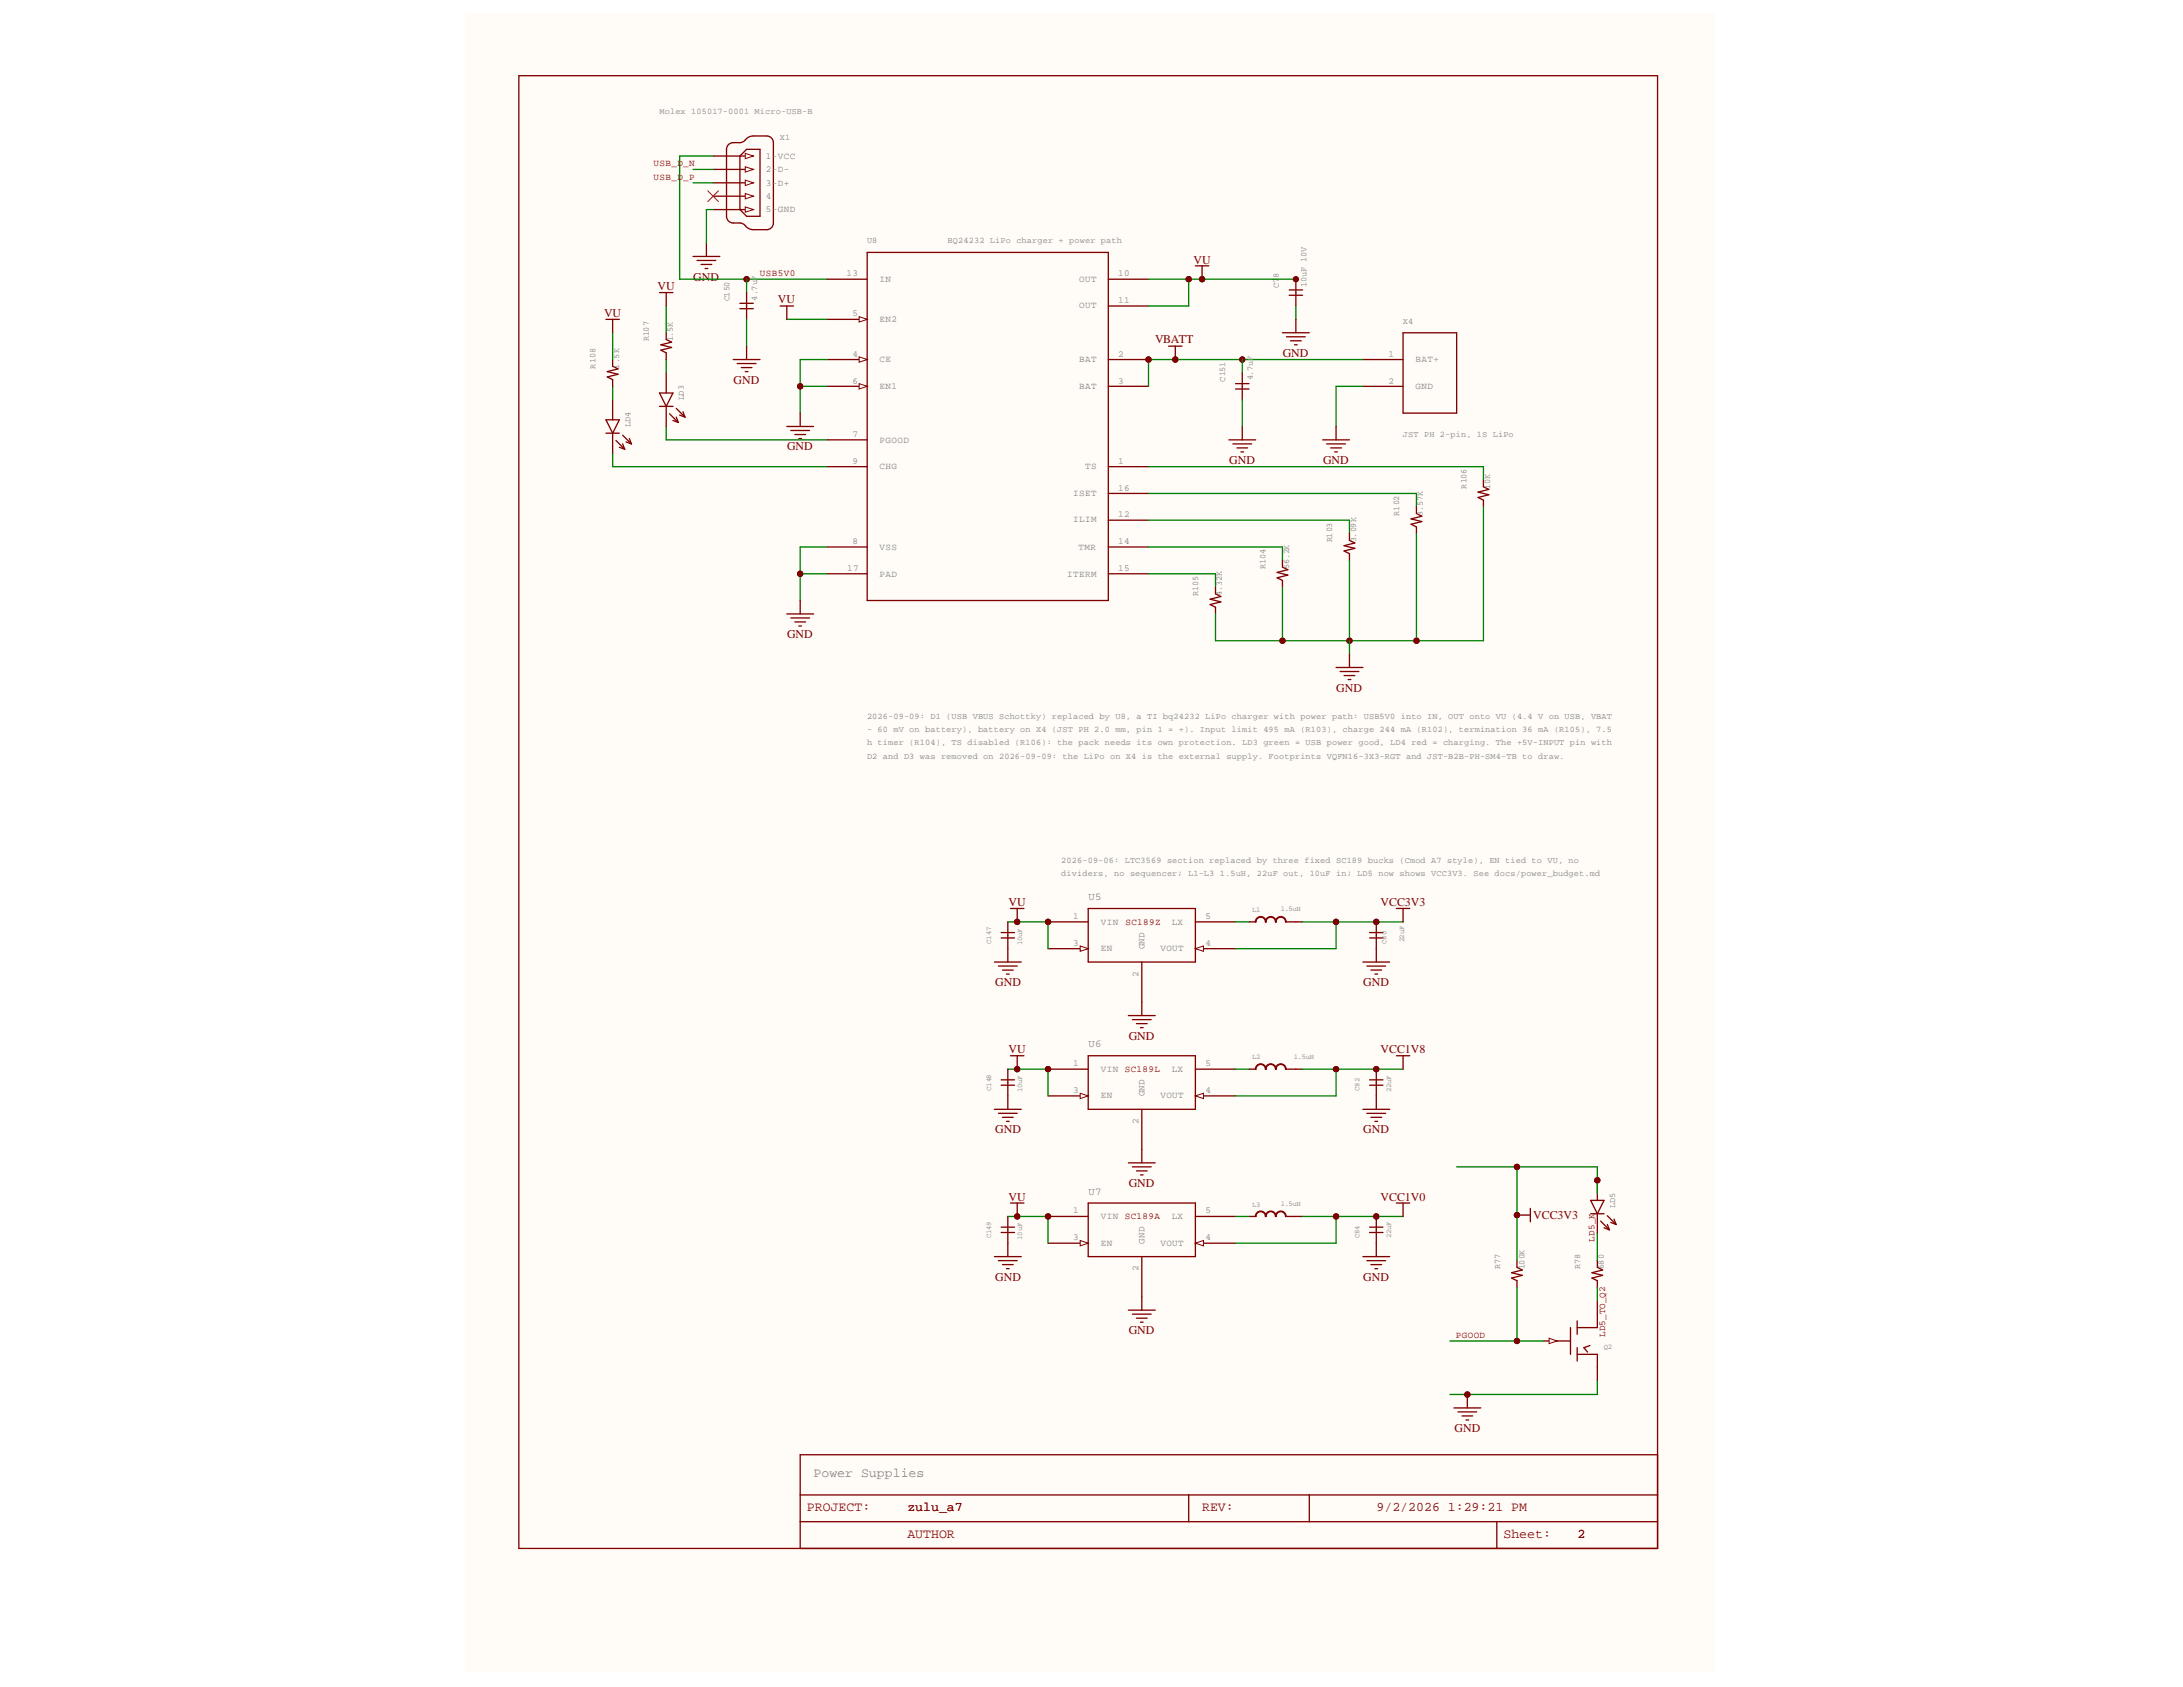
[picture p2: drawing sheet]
<svg xmlns="http://www.w3.org/2000/svg" width="279mm" height="216mm" viewBox="0 0 279 216" stroke-linecap="round" stroke-linejoin="round" font-family="sans-serif">
<defs><g id="words">
<text font-size="1.7" fill="#808080" x="104.1" y="189.1">Power Supplies</text>
<g font-size="1.7" fill="#800000">
<text x="103.3" y="193.4">PROJECT:</text>
<text x="116.1" y="193.4">zulu_a7</text>
<text x="116.1" y="196.8">AUTHOR</text>
<text x="153.9" y="193.4">REV:</text>
<text x="176.2" y="193.4">9/2/2026 1:29:21 PM</text>
<text x="192.4" y="196.8">Sheet:</text>
<text x="201.9" y="196.8">2</text>
</g>
<g font-size="1.5" fill="#800000">
<text x="88.7" y="35.9">GND</text>
<text x="152.8" y="33.7">VU</text>
<text x="77.3" y="40.6">VU</text>
<text x="84.2" y="37.1">VU</text>
<text x="99.6" y="38.8">VU</text>
<text x="147.8" y="44">VBATT</text>
<text x="164.2" y="45.7">GND</text>
<text x="93.9" y="49.1">GND</text>
<text x="100.7" y="57.6">GND</text>
<text x="157.3" y="59.4">GND</text>
<text x="169.3" y="59.4">GND</text>
<text x="100.7" y="81.7">GND</text>
<text x="171" y="88.5">GND</text>
<text x="129.1" y="116">VU</text>
<text x="176.7" y="116">VCC3V3</text>
<text x="127.4" y="126.2">GND</text>
<text x="174.5" y="126.2">GND</text>
<text x="129.1" y="134.8">VU</text>
<text x="144.5" y="133">GND</text>
<text x="176.7" y="134.8">VCC1V8</text>
<text x="127.4" y="145">GND</text>
<text x="174.5" y="145">GND</text>
<text x="129.1" y="153.7">VU</text>
<text x="144.5" y="151.9">GND</text>
<text x="176.7" y="153.7">VCC1V0</text>
<text x="196.2" y="156">VCC3V3</text>
<text x="127.4" y="163.9">GND</text>
<text x="174.5" y="163.9">GND</text>
<text x="144.5" y="170.7">GND</text>
<text x="186.2" y="183.2">GND</text>
</g>
<g font-size="1.4" fill="#808080">
<text x="139.3" y="115.2">U5</text>
<text x="139.3" y="134.1">U6</text>
<text x="139.3" y="152.9">U7</text>
</g>
<g font-size="1.2" fill="#800000">
<text x="83.7" y="21.3">USB_D_N</text>
<text x="83.7" y="23">USB_D_P</text>
<text x="97.3" y="35.3">USB5V0</text>
<text x="144" y="118.3">SC189Z</text>
<text x="204.1" y="158.9" transform="rotate(-90 204.1 158.9)">LD5_K</text>
<text x="186.3" y="171.2">PGOOD</text>
<text x="205.4" y="171.2" transform="rotate(-90 205.4 171.2)">LD5_TO_Q2</text>
</g>
<g font-size="1.2" fill="#808080">
<text x="98" y="20.3">1-VCC</text>
<text x="98" y="22">2-D-</text>
<text x="98" y="23.8">3-D+</text>
<text x="98" y="25.4">4</text>
<text x="98" y="27.1">5-GND</text>
<text x="108.3" y="35.3">13</text>
<text x="143.1" y="35.3">10</text>
<text x="109.1" y="40.5">5</text>
<text x="112.6" y="36.1">IN</text>
<text x="112.6" y="41.2">EN2</text>
<text x="138.1" y="36.1">OUT</text>
<text x="138.1" y="39.5">OUT</text>
<text x="143.1" y="38.8">11</text>
<text x="109.1" y="45.6">4</text>
<text x="112.6" y="46.3">CE</text>
<text x="138.1" y="46.3">BAT</text>
<text x="143.1" y="45.6">2</text>
<text x="177.7" y="45.6">1</text>
<text x="181.2" y="46.3">BAT+</text>
<text x="109.1" y="49.1">6</text>
<text x="112.6" y="49.8">EN1</text>
<text x="138.1" y="49.8">BAT</text>
<text x="143.1" y="49.1">3</text>
<text x="177.7" y="49.1">2</text>
<text x="181.2" y="49.8">GND</text>
<text x="109.1" y="56">7</text>
<text x="109.1" y="59.3">9</text>
<text x="112.6" y="56.6">PGOOD</text>
<text x="143.1" y="59.3">1</text>
<text x="112.6" y="60">CHG</text>
<text x="137.4" y="63.5">ISET</text>
<text x="138.9" y="60">TS</text>
<text x="143.1" y="62.8">16</text>
<text x="109.1" y="69.6">8</text>
<text x="112.6" y="70.3">VSS</text>
<text x="137.4" y="66.9">ILIM</text>
<text x="138" y="70.3">TMR</text>
<text x="143.1" y="66.2">12</text>
<text x="143.1" y="69.6">14</text>
<text x="108.4" y="73">17</text>
<text x="112.6" y="73.8">PAD</text>
<text x="136.6" y="73.8">ITERM</text>
<text x="143.1" y="73">15</text>
<text x="137.4" y="117.6">1</text>
<text x="140.9" y="118.3">VIN</text>
<text x="150" y="118.3">LX</text>
<text x="154.3" y="117.6">5</text>
<text x="137.4" y="121">3</text>
<text x="140.9" y="121.7">EN</text>
<text x="145.7" y="125" transform="rotate(-90 145.7 125)">2</text>
<text x="146.5" y="121.5" transform="rotate(-90 146.5 121.5)">GND</text>
<text x="148.5" y="121.7">VOUT</text>
<text x="154.3" y="121">4</text>
<text x="137.4" y="136.4">1</text>
<text x="140.9" y="137.2">VIN SC189L</text>
<text x="150" y="137.2">LX</text>
<text x="154.3" y="136.4">5</text>
<text x="137.4" y="139.9">3</text>
<text x="140.9" y="140.6">EN</text>
<text x="145.7" y="143.9" transform="rotate(-90 145.7 143.9)">2</text>
<text x="146.5" y="140.3" transform="rotate(-90 146.5 140.3)">GND</text>
<text x="148.5" y="140.6">VOUT</text>
<text x="154.3" y="139.9">4</text>
<text x="137.4" y="155.3">1</text>
<text x="154.3" y="155.3">5</text>
<text x="137.4" y="158.7">3</text>
<text x="140.9" y="156">VIN SC189A</text>
<text x="140.9" y="159.4">EN</text>
<text x="146.5" y="159.2" transform="rotate(-90 146.5 159.2)">GND</text>
<text x="148.5" y="159.4">VOUT</text>
<text x="150" y="156">LX</text>
<text x="154.3" y="158.7">4</text>
<text x="145.7" y="162.7" transform="rotate(-90 145.7 162.7)">2</text>
</g>
<g font-size="1.1" fill="#808080">
<text x="84.4" y="14.5">Molex 105017-0001 Micro-USB-B</text>
<text x="99.8" y="17.9">X1</text>
<text x="111" y="31.1">U8</text>
<text x="121.3" y="31.1">BQ24232 LiPo charger + power path</text>
<text x="163.7" y="35.6" transform="rotate(-90 163.7 35.6)">8</text>
<text x="93.4" y="38.5" transform="rotate(-90 93.4 38.5)">C150</text>
<text x="96.9" y="38.5" transform="rotate(-90 96.9 38.5)">4.7uF</text>
<text x="163.7" y="36.9" transform="rotate(-90 163.7 36.9)">C7</text>
<text x="167.2" y="36.8" transform="rotate(-90 167.2 36.8)">10uF 10V</text>
<text x="179.6" y="41.4">X4</text>
<text x="76.2" y="47.2" transform="rotate(-90 76.2 47.2)">R108</text>
<text x="79.3" y="47.2" transform="rotate(-90 79.3 47.2)">1.5K</text>
<text x="83.1" y="43.7" transform="rotate(-90 83.1 43.7)">R107</text>
<text x="86.1" y="43.7" transform="rotate(-90 86.1 43.7)">1.5K</text>
<text x="87.5" y="51.2" transform="rotate(-90 87.5 51.2)">LD3</text>
<text x="156.8" y="48.9" transform="rotate(-90 156.8 48.9)">C151</text>
<text x="160.4" y="48.7" transform="rotate(-90 160.4 48.7)">4.7uF</text>
<text x="80.7" y="54.6" transform="rotate(-90 80.7 54.6)">LD4</text>
<text x="179.6" y="56">JST PH 2-pin, 1S LiPo</text>
<text x="187.7" y="62.5" transform="rotate(-90 187.7 62.5)">R106</text>
<text x="190.7" y="62.5" transform="rotate(-90 190.7 62.5)">10K</text>
<text x="170.5" y="69.4" transform="rotate(-90 170.5 69.4)">R103</text>
<text x="173.6" y="69.4" transform="rotate(-90 173.6 69.4)">3.09K</text>
<text x="179.1" y="66" transform="rotate(-90 179.1 66)">R102</text>
<text x="182.1" y="66" transform="rotate(-90 182.1 66)">3.57K</text>
<text x="153.3" y="76.2" transform="rotate(-90 153.3 76.2)">R105</text>
<text x="156.4" y="76.3" transform="rotate(-90 156.4 76.3)">4.32K</text>
<text x="162" y="72.9" transform="rotate(-90 162 72.9)">R104</text>
<text x="165" y="72.9" transform="rotate(-90 165 72.9)">56.2K</text>
<text x="111" y="92">2026-09-09: D1 (USB VBUS Schottky) replaced by U8, a TI bq24232 LiPo charger with power path: USB5V0 into IN, OUT onto VU (4.4 V on USB, VBAT</text>
<text x="111" y="93.7">- 60 mV on battery), battery on X4 (JST PH 2.0 mm, pin 1 = +). Input limit 495 mA (R103), charge 244 mA (R102), termination 36 mA (R105), 7.5</text>
<text x="111" y="95.3">h timer (R104), TS disabled (R106): the pack needs its own protection. LD3 green = USB power good, LD4 red = charging. The +5V-INPUT pin with</text>
<text x="111" y="97.1">D2 and D3 was removed on 2026-09-09: the LiPo on X4 is the external supply. Footprints VQFN16-3X3-RGT and JST-B2B-PH-SM4-TB to draw.</text>
<text x="135.8" y="110.5">2026-09-06: LTC3569 section replaced by three fixed SC189 bucks (Cmod A7 style), EN tied to VU, no</text>
<text x="135.8" y="112.2">dividers, no sequencer; L1-L3</text>
<text x="156.1" y="112.2">1.5uH, 22uF out, 10uF in; LD5 now shows VCC3V3. See docs/power_budget.md</text>
<text x="206.7" y="154.6" transform="rotate(-90 206.7 154.6)">LD5</text>
<text x="192" y="162.5" transform="rotate(-90 192 162.5)">R77</text>
<text x="195.1" y="162.5" transform="rotate(-90 195.1 162.5)">100K</text>
<text x="202.2" y="162.5" transform="rotate(-90 202.2 162.5)">R78</text>
<text x="205.3" y="162.5" transform="rotate(-90 205.3 162.5)">680</text>
</g>
<g font-size=".9" fill="#808080">
<text x="160.3" y="116.7">L1</text>
<text x="163.9" y="116.6">1.5uH</text>
<text x="126.9" y="120.8" transform="rotate(-90 126.9 120.8)">C147</text>
<text x="130.8" y="121" transform="rotate(-90 130.8 121)">10uF</text>
<text x="177.5" y="120.8" transform="rotate(-90 177.5 120.8)">C80</text>
<text x="179.7" y="120.6" transform="rotate(-90 179.7 120.6)">22uF</text>
<text x="160.3" y="135.6">L2</text>
<text x="165.6" y="135.5">1.5uH</text>
<text x="126.9" y="139.6" transform="rotate(-90 126.9 139.6)">C148</text>
<text x="130.8" y="139.8" transform="rotate(-90 130.8 139.8)">10uF</text>
<text x="174" y="139.6" transform="rotate(-90 174 139.6)">C82</text>
<text x="178" y="139.8" transform="rotate(-90 178 139.8)">22uF</text>
<text x="160.3" y="154.4">L3</text>
<text x="163.9" y="154.3">1.5uH</text>
<text x="126.9" y="158.5" transform="rotate(-90 126.9 158.5)">C149</text>
<text x="130.8" y="158.7" transform="rotate(-90 130.8 158.7)">10uF</text>
<text x="174" y="158.5" transform="rotate(-90 174 158.5)">C84</text>
<text x="178" y="158.5" transform="rotate(-90 178 158.5)">22uF</text>
<text x="205.3" y="172.7">Q2</text>
</g>
</g></defs>
<g fill="#fffcf8">
<path d="M59.6 1.6h159.9v212.3h-159.9z" fill-rule="evenodd"/>
<path d="M59.6 1.6h159.9v212.3h-159.9z" fill-rule="evenodd"/>
</g>
<circle cx="95.6" cy="35.7" r=".34" fill="#000080"/>
<circle cx="95.6" cy="35.7" r=".34" fill="none" stroke="#000080" stroke-width=".13"/>
<circle cx="102.4" cy="73.4" r=".34" fill="#000080"/>
<circle cx="102.4" cy="73.4" r=".34" fill="none" stroke="#000080" stroke-width=".13"/>
<circle cx="102.4" cy="49.4" r=".34" fill="#000080"/>
<circle cx="102.4" cy="49.4" r=".34" fill="none" stroke="#000080" stroke-width=".13"/>
<circle cx="130.2" cy="155.7" r=".34" fill="#000080"/>
<circle cx="130.2" cy="155.7" r=".34" fill="none" stroke="#000080" stroke-width=".13"/>
<circle cx="130.2" cy="136.8" r=".34" fill="#000080"/>
<circle cx="130.2" cy="136.8" r=".34" fill="none" stroke="#000080" stroke-width=".13"/>
<circle cx="130.2" cy="118" r=".34" fill="#000080"/>
<circle cx="130.2" cy="118" r=".34" fill="none" stroke="#000080" stroke-width=".13"/>
<circle cx="134.1" cy="155.7" r=".34" fill="#000080"/>
<circle cx="134.1" cy="155.7" r=".34" fill="none" stroke="#000080" stroke-width=".13"/>
<circle cx="134.1" cy="136.8" r=".34" fill="#000080"/>
<circle cx="134.1" cy="136.8" r=".34" fill="none" stroke="#000080" stroke-width=".13"/>
<circle cx="134.1" cy="118" r=".34" fill="#000080"/>
<circle cx="134.1" cy="118" r=".34" fill="none" stroke="#000080" stroke-width=".13"/>
<circle cx="147" cy="46" r=".34" fill="#000080"/>
<circle cx="147" cy="46" r=".34" fill="none" stroke="#000080" stroke-width=".13"/>
<circle cx="150.4" cy="46" r=".34" fill="#000080"/>
<circle cx="150.4" cy="46" r=".34" fill="none" stroke="#000080" stroke-width=".13"/>
<circle cx="152.1" cy="35.7" r=".34" fill="#000080"/>
<circle cx="152.1" cy="35.7" r=".34" fill="none" stroke="#000080" stroke-width=".13"/>
<circle cx="153.9" cy="35.7" r=".34" fill="#000080"/>
<circle cx="153.9" cy="35.7" r=".34" fill="none" stroke="#000080" stroke-width=".13"/>
<circle cx="159" cy="46" r=".34" fill="#000080"/>
<circle cx="159" cy="46" r=".34" fill="none" stroke="#000080" stroke-width=".13"/>
<circle cx="164.1" cy="82" r=".34" fill="#000080"/>
<circle cx="164.1" cy="82" r=".34" fill="none" stroke="#000080" stroke-width=".13"/>
<circle cx="171" cy="155.7" r=".34" fill="#000080"/>
<circle cx="171" cy="155.7" r=".34" fill="none" stroke="#000080" stroke-width=".13"/>
<circle cx="171" cy="136.8" r=".34" fill="#000080"/>
<circle cx="171" cy="136.8" r=".34" fill="none" stroke="#000080" stroke-width=".13"/>
<circle cx="171" cy="118" r=".34" fill="#000080"/>
<circle cx="171" cy="118" r=".34" fill="none" stroke="#000080" stroke-width=".13"/>
<circle cx="172.7" cy="82" r=".34" fill="#000080"/>
<circle cx="172.7" cy="82" r=".34" fill="none" stroke="#000080" stroke-width=".13"/>
<circle cx="176.1" cy="155.7" r=".34" fill="#000080"/>
<circle cx="176.1" cy="155.7" r=".34" fill="none" stroke="#000080" stroke-width=".13"/>
<circle cx="176.1" cy="136.8" r=".35" fill="#000080"/>
<circle cx="176.1" cy="136.8" r=".35" fill="none" stroke="#000080" stroke-width=".13"/>
<circle cx="176.1" cy="118" r=".34" fill="#000080"/>
<circle cx="176.1" cy="118" r=".34" fill="none" stroke="#000080" stroke-width=".13"/>
<circle cx="181.3" cy="82" r=".34" fill="#000080"/>
<circle cx="181.3" cy="82" r=".34" fill="none" stroke="#000080" stroke-width=".13"/>
<circle cx="187.8" cy="178.5" r=".34" fill="#000080"/>
<circle cx="187.8" cy="178.5" r=".34" fill="none" stroke="#000080" stroke-width=".13"/>
<circle cx="194.1" cy="171.6" r=".34" fill="#000080"/>
<circle cx="194.1" cy="171.6" r=".34" fill="none" stroke="#000080" stroke-width=".13"/>
<circle cx="194.1" cy="155.5" r=".34" fill="#000080"/>
<circle cx="194.1" cy="155.5" r=".34" fill="none" stroke="#000080" stroke-width=".13"/>
<circle cx="194.1" cy="149.3" r=".34" fill="#000080"/>
<circle cx="194.1" cy="149.3" r=".34" fill="none" stroke="#000080" stroke-width=".13"/>
<circle cx="204.4" cy="151.1" r=".35" fill="#000080"/>
<circle cx="204.4" cy="151.1" r=".35" fill="none" stroke="#000080" stroke-width=".13"/>
<g fill="none" stroke="#800000" stroke-width=".17">
<path d="M66.4 9.7h145.7v188.5h-145.7zM165 37.8h1.7M165 37.1h1.7M165.9 35.7v3.5M159.9 118h.8a.61 .61 0 0 1 .7-.6 .61 .61 0 0 1 .6 .6M160.7 118a.68 .68 0 0 1 .7-.7 .68 .68 0 0 1 .6 .7M162 118a.68 .68 0 0 1 .6-.7 .68 .68 0 0 1 .7 .7M162 118h.1M162 118a.61 .61 0 0 1 .6-.6 .61 .61 0 0 1 .7 .6M163.3 118a.68 .68 0 0 1 .6-.7 .68 .68 0 0 1 .7 .7M163.3 118h.1M163.3 118a.61 .61 0 0 1 .6-.6 .61 .61 0 0 1 .6 .6h2.2"/>
<path d="M175.3 119.3h1.7M176.1 118v3.4M159.9 136.8h.8a.61 .61 0 0 1 .7-.6 .61 .61 0 0 1 .6 .6M160.7 136.8a.68 .68 0 0 1 .7-.6 .68 .68 0 0 1 .6 .6M162 136.8a.68 .68 0 0 1 .6-.6 .68 .68 0 0 1 .7 .6M162 136.8h.1M162 136.8a.61 .61 0 0 1 .6-.6 .61 .61 0 0 1 .7 .6M163.3 136.8a.68 .68 0 0 1 .6-.6 .68 .68 0 0 1 .7 .6M163.3 136.8h.1M163.3 136.8a.61 .61 0 0 1 .6-.6 .61 .61 0 0 1 .6 .6h2.2M175.3 120h1.7M175.3 138.9h1.7"/>
<path d="M175.3 138.2h1.7M176.1 136.8v3.5M159.9 155.7h.8a.61 .61 0 0 1 .7-.6 .61 .61 0 0 1 .6 .6M160.7 155.7a.68 .68 0 0 1 .7-.7 .68 .68 0 0 1 .6 .7M162 155.7a.68 .68 0 0 1 .6-.7 .68 .68 0 0 1 .7 .7M162 155.7h.1M162 155.7a.61 .61 0 0 1 .6-.6 .61 .61 0 0 1 .7 .6M163.3 155.7a.68 .68 0 0 1 .6-.7 .68 .68 0 0 1 .7 .7M163.3 155.7h.1M163.3 155.7a.61 .61 0 0 1 .6-.6 .61 .61 0 0 1 .6 .6h2.2M175.3 157.7h1.7M175.3 157h1.7"/>
<path d="M176.1 155.7v3.4M203.6 153.6h1.7l-.9 1.7zM203.6 155.3h1.7M204.4 151.1v2.5M204.4 155.3v2.6M204.9 156.3l1.1 1.1M205.3 157.1l.7 .3M205.7 155.6l1.1 1.1M205.7 156.7l.3 .7M206.2 156.4l.6 .3M206.6 156l.2 .7M194.2 161.3v.9l.6 .3-1.3 .4 1.3 .3-1.3 .4 .7 .3v.9"/>
<path d="M197.6 171.6h3.4M201 169.9v3.4M201.9 173.3h2.5v1.7M201.9 169v1.8M201.9 172.5v1.7M203.5 172.2l-.8 .3 .5 .5M204.4 161.3v.9l.7 .3-1.3 .4 1.3 .3-1.3 .4 .6 .3v.9M204.4 168.2v1.7h-2.5M102.4 194.7h109.7M102.4 191.3h109.7M152.1 191.3v3.4M167.6 191.3v3.4"/>
<path d="M191.6 194.7v3.5M212.1 186.2h-109.7v12"/>
</g>
<path d="M198.3 171.3l1 .3-1 .4z" fill="#f8fcff"/>
<path d="M198.3 171.3l1 .3-1 .4z" fill="none" stroke="#800000" stroke-width=".13"/>
<path d="M91.3 20h5.1M93.2 18.5l.3-.2h.3h.9a1.14 1.14 0 0 0 .9-.6l.5-.3h2a.85 .85 0 0 1 .9 .9v10.2a.86 .86 0 0 1-.9 .9h-1.7a1.5 1.5 0 0 1-1.2-.7l-.5-.2h-.9a.86 .86 0 0 1-.8-.8v-8.6l.1-.3zM94.7 20l.9-.9h1.7v8.6h-1.7l-.9-.9zM204.4 166.5v1.7M204.4 175v1.8" fill="none" stroke="#800000" stroke-width=".17"/>
<path d="M95.4 19.6l1 .4-1 .3z" fill="#f8fcff"/>
<path d="M95.4 19.6l1 .4-1 .3z" fill="none" stroke="#800000" stroke-width=".13"/>
<path d="M91.3 21.7h5.1" fill="none" stroke="#800000" stroke-width=".17"/>
<path d="M95.4 21.3l1 .4-1 .3z" fill="#f8fcff"/>
<path d="M95.4 21.3l1 .4-1 .3z" fill="none" stroke="#800000" stroke-width=".13"/>
<path d="M91.3 23.4h5.1" fill="none" stroke="#800000" stroke-width=".17"/>
<path d="M95.4 23.1l1 .3-1 .3z" fill="#f8fcff"/>
<path d="M95.4 23.1l1 .3-1 .3z" fill="none" stroke="#800000" stroke-width=".13"/>
<path d="M91.3 25.1h5.1" fill="none" stroke="#800000" stroke-width=".17"/>
<path d="M95.4 24.8l1 .3-1 .4z" fill="#f8fcff"/>
<path d="M95.4 24.8l1 .3-1 .4z" fill="none" stroke="#800000" stroke-width=".13"/>
<path d="M91.3 26.8h5.1" fill="none" stroke="#800000" stroke-width=".17"/>
<path d="M95.4 26.5l1 .3-1 .4z" fill="#f8fcff"/>
<path d="M95.4 26.5l1 .3-1 .4z" fill="none" stroke="#800000" stroke-width=".13"/>
<path d="M88.7 32.8h3.4M89.2 33.3h2.4M89.7 33.8h1.4M90.2 34.4h.4M90.4 31.1v1.7" fill="none" stroke="#800000" stroke-width=".17"/>
<path d="M185.6 171.6h12M194.2 164.8v6.8" fill="none" stroke="#008000" stroke-width=".17"/>
<circle cx="194.1" cy="171.6" r=".34" fill="#800000"/>
<circle cx="194.1" cy="171.6" r=".34" fill="none" stroke="#800000" stroke-width=".13"/>
<path d="M91.3 20h-4.3v15.7M186.4 149.3h18v3.5M194.2 149.3v12" fill="none" stroke="#008000" stroke-width=".17"/>
<path d="M194.2 155.5h1.7M195.9 154.6v1.8" fill="none" stroke="#800000" stroke-width=".17"/>
<circle cx="204.4" cy="151.1" r=".35" fill="#800000"/>
<circle cx="204.4" cy="151.1" r=".35" fill="none" stroke="#800000" stroke-width=".13"/>
<circle cx="194.1" cy="149.3" r=".34" fill="#800000"/>
<circle cx="194.1" cy="149.3" r=".34" fill="none" stroke="#800000" stroke-width=".13"/>
<path d="M88.7 21.7h2.6M88.7 23.4h2.6M91.3 26.8h-.9v4.3M204.4 157.9v3.4M204.4 164.8v1.7M204.4 176.8v1.7h-18.8" fill="none" stroke="#008000" stroke-width=".17"/>
<path d="M134.1 118h5.2M139.3 116.3h13.7v6.8h-13.7zM134.1 121.4h5.2M187.8 178.5v1.7M186.1 180.2h3.4M186.6 180.7h2.4M187.1 181.2h1.4M187.6 181.7h.4" fill="none" stroke="#800000" stroke-width=".17"/>
<path d="M90.6 24.4l1.4 1.4M92 24.4l-1.4 1.4" fill="none" stroke="#f00" stroke-width=".13"/>
<path d="M138.3 121.1l1 .3-1 .3z" fill="#f8fcff"/>
<path d="M138.3 121.1l1 .3-1 .3z" fill="none" stroke="#800000" stroke-width=".13"/>
<path d="M153 118h5.1M146.1 123.1v5.2M153 121.4h5.1" fill="none" stroke="#800000" stroke-width=".17"/>
<path d="M153 121.4l1-.3v.6z" fill="#f8fcff"/>
<path d="M153 121.4l1-.3v.6z" fill="none" stroke="#800000" stroke-width=".13"/>
<path d="M129 118h5.1v3.4" fill="none" stroke="#008000" stroke-width=".17"/>
<circle cx="134.1" cy="118" r=".34" fill="#800000"/>
<circle cx="134.1" cy="118" r=".34" fill="none" stroke="#800000" stroke-width=".13"/>
<g fill="none" stroke="#800000" stroke-width=".17">
<path d="M128.1 119.3h1.7M129 118v5.1M129.3 116.3h1.8M130.2 116.3v1.7M127.3 123.1h3.4M127.8 123.6h2.4M128.1 120h1.7M128.3 124.2h1.4M128.8 124.7h.4M144.4 130h3.5M144.9 130.5h2.4M145.5 131h1.3"/>
<path d="M146 131.5h.3M146.1 128.3v1.7"/>
</g>
<path d="M158.1 118h1.8M166.7 118h12.9M171 118v3.4h-12.9" fill="none" stroke="#008000" stroke-width=".17"/>
<circle cx="171" cy="118" r=".34" fill="#800000"/>
<circle cx="171" cy="118" r=".34" fill="none" stroke="#800000" stroke-width=".13"/>
<circle cx="176.1" cy="118" r=".34" fill="#800000"/>
<circle cx="176.1" cy="118" r=".34" fill="none" stroke="#800000" stroke-width=".13"/>
<path d="M178.7 116.3h1.7M179.6 116.3v1.7M134.1 136.8h5.2M139.3 135.1h13.7v6.9h-13.7zM174.4 123.1h3.5M174.9 123.6h2.4M175.5 124.1h1.3M176 124.7h.3M176.1 121.4v1.7M134.1 140.3h5.2" fill="none" stroke="#800000" stroke-width=".17"/>
<path d="M138.3 139.9l1 .4-1 .3z" fill="#f8fcff"/>
<path d="M138.3 139.9l1 .4-1 .3z" fill="none" stroke="#800000" stroke-width=".13"/>
<path d="M153 136.8h5.1M146.1 142v5.1M153 140.3h5.1" fill="none" stroke="#800000" stroke-width=".17"/>
<path d="M153 140.3l1-.4v.7z" fill="#f8fcff"/>
<path d="M153 140.3l1-.4v.7z" fill="none" stroke="#800000" stroke-width=".13"/>
<path d="M129 136.8h5.1v3.5" fill="none" stroke="#008000" stroke-width=".17"/>
<circle cx="134.1" cy="136.8" r=".34" fill="#800000"/>
<circle cx="134.1" cy="136.8" r=".34" fill="none" stroke="#800000" stroke-width=".13"/>
<g fill="none" stroke="#800000" stroke-width=".17">
<path d="M128.1 138.9h1.7M128.1 138.2h1.7M129 136.8v5.2M129.3 135.1h1.8M130.2 135.1v1.7M127.3 142h3.4M127.8 142.5h2.4M128.3 143h1.4M128.8 143.5h.4M144.4 148.8h3.5M144.9 149.3h2.4M145.5 149.9h1.3"/>
<path d="M146 150.4h.3M146.1 147.1v1.7"/>
</g>
<path d="M158.1 136.8h1.8M166.7 136.8h12.9M171 136.8v3.5h-12.9" fill="none" stroke="#008000" stroke-width=".17"/>
<circle cx="171" cy="136.8" r=".34" fill="#800000"/>
<circle cx="171" cy="136.8" r=".34" fill="none" stroke="#800000" stroke-width=".13"/>
<circle cx="176.1" cy="136.8" r=".35" fill="#800000"/>
<circle cx="176.1" cy="136.8" r=".35" fill="none" stroke="#800000" stroke-width=".13"/>
<path d="M178.7 135.1h1.7M179.6 135.1v1.7M134.1 155.7h5.2M134.1 159.1h5.2M139.3 154h13.7v6.8h-13.7zM174.4 142h3.5M174.9 142.5h2.4M175.5 143h1.3M176 143.5h.3M176.1 140.3v1.7" fill="none" stroke="#800000" stroke-width=".17"/>
<path d="M138.3 158.8l1 .3-1 .3z" fill="#f8fcff"/>
<path d="M138.3 158.8l1 .3-1 .3z" fill="none" stroke="#800000" stroke-width=".13"/>
<path d="M153 155.7h5.1M153 159.1h5.1M146.1 160.8v5.2" fill="none" stroke="#800000" stroke-width=".17"/>
<path d="M153 159.1l1-.3v.6z" fill="#f8fcff"/>
<path d="M153 159.1l1-.3v.6z" fill="none" stroke="#800000" stroke-width=".13"/>
<path d="M129 155.7h5.1v3.4" fill="none" stroke="#008000" stroke-width=".17"/>
<circle cx="134.1" cy="155.7" r=".34" fill="#800000"/>
<circle cx="134.1" cy="155.7" r=".34" fill="none" stroke="#800000" stroke-width=".13"/>
<g fill="none" stroke="#800000" stroke-width=".17">
<path d="M128.1 157.7h1.7M128.1 157h1.7M129 155.7v5.1M129.3 154h1.8M130.2 154v1.7M127.3 160.8h3.4M127.8 161.3h2.4M128.3 161.8h1.4M128.8 162.4h.4M144.4 167.7h3.5M144.9 168.2h2.4M145.5 168.7h1.3"/>
<path d="M146 169.2h.3M146.1 166v1.7"/>
</g>
<path d="M158.1 155.7h1.8M166.7 155.7h12.9M171 155.7v3.4h-12.9" fill="none" stroke="#008000" stroke-width=".17"/>
<circle cx="171" cy="155.7" r=".34" fill="#800000"/>
<circle cx="171" cy="155.7" r=".34" fill="none" stroke="#800000" stroke-width=".13"/>
<circle cx="176.1" cy="155.7" r=".34" fill="#800000"/>
<circle cx="176.1" cy="155.7" r=".34" fill="none" stroke="#800000" stroke-width=".13"/>
<path d="M105.8 35.7h5.2M111 32.3h30.9v44.6h-30.9zM105.8 40.9h5.2M176.1 159.1v1.7M178.7 154h1.7M179.6 154v1.7M174.4 160.8h3.5M174.9 161.3h2.4M175.5 161.8h1.3M176 162.4h.3" fill="none" stroke="#800000" stroke-width=".17"/>
<path d="M110 40.5l1 .4-1 .3z" fill="#f8fcff"/>
<path d="M110 40.5l1 .4-1 .3z" fill="none" stroke="#800000" stroke-width=".13"/>
<path d="M105.8 46h5.2" fill="none" stroke="#800000" stroke-width=".17"/>
<path d="M110 45.7l1 .3-1 .4z" fill="#f8fcff"/>
<path d="M110 45.7l1 .3-1 .4z" fill="none" stroke="#800000" stroke-width=".13"/>
<path d="M105.8 49.4h5.2" fill="none" stroke="#800000" stroke-width=".17"/>
<path d="M110 49.1l1 .3-1 .4z" fill="#f8fcff"/>
<path d="M110 49.1l1 .3-1 .4z" fill="none" stroke="#800000" stroke-width=".13"/>
<g fill="none" stroke="#800000" stroke-width=".17">
<path d="M141.9 35.7h5.1M141.9 39.2h5.1M105.8 56.3h5.2M105.8 59.7h5.2M141.9 59.7h5.1M141.9 46h5.1M141.9 49.4h5.1M174.4 46h5.2M174.4 49.4h5.2M179.6 42.6h6.8v10.3h-6.8zM105.8 70h5.2M105.8 73.4h5.2"/>
<path d="M141.9 70h5.1M141.9 73.4h5.1M141.9 63.2h5.1M141.9 66.6h5.1"/>
</g>
<path d="M87 35.7h18.8" fill="none" stroke="#008000" stroke-width=".17"/>
<circle cx="95.6" cy="35.7" r=".34" fill="#800000"/>
<circle cx="95.6" cy="35.7" r=".34" fill="none" stroke="#800000" stroke-width=".13"/>
<path d="M95.6 35.7v1.7M95.6 40.9v3.4M100.7 40.9h5.1M102.4 49.4h3.4M105.8 46h-3.4v6.9" fill="none" stroke="#008000" stroke-width=".17"/>
<path d="M94.7 39.5h1.7M94.7 38.8h1.7M95.6 37.4v3.5M99.8 39.2h1.8M100.7 39.2v1.7M93.8 46h3.5M94.4 46.5h2.4M94.9 47h1.3M95.4 47.6h.3M95.6 44.3v1.7" fill="none" stroke="#800000" stroke-width=".17"/>
<circle cx="102.4" cy="49.4" r=".34" fill="#800000"/>
<circle cx="102.4" cy="49.4" r=".34" fill="none" stroke="#800000" stroke-width=".13"/>
<g fill="none" stroke="#800000" stroke-width=".17">
<path d="M84.4 37.4h1.7M85.3 37.4v1.8M77.6 53.7h1.7l-.9 1.7zM77.6 55.4h1.7M77.6 40.9h1.7M78.4 40.9v1.7M78.4 46v.9l.7 .3-1.4 .4 1.4 .3-1.4 .3 .7 .4v.8M78.4 51.2v2.5M78.4 55.4v2.6M78.8 56.4l1.2 1.1M79.3 57.2l.7 .3M79.7 55.7l1.1 1.1"/>
<path d="M79.7 56.8l.3 .7M80.1 56.6l.7 .2M80.6 56.1l.2 .7M84.4 50.3h1.7l-.8 1.7zM84.4 52h1.7M85.3 42.6v.8l.7 .4-1.4 .3 1.4 .4-1.4 .3 .7 .4v.8M85.3 47.7v2.6M85.3 52v2.6M85.7 53l1.1 1.1M86.1 53.8l.7 .3M86.6 52.3l1.1 1.1M86.6 53.4l.2 .7"/>
<path d="M87 53.1l.7 .3M87.4 52.7l.3 .7M100.7 54.6h3.4M101.2 55.1h2.4M101.7 55.6h1.4M102.2 56.1h.4M102.4 52.9v1.7"/>
</g>
<path d="M85.3 39.2v3.4M78.4 58v1.7h27.4M78.4 42.6v3.4M78.4 49.4v1.8M85.3 54.6v1.7h20.5M85.3 46v1.7M102.4 73.4h3.4M105.8 70h-3.4v6.9" fill="none" stroke="#008000" stroke-width=".17"/>
<circle cx="102.4" cy="73.4" r=".34" fill="#800000"/>
<circle cx="102.4" cy="73.4" r=".34" fill="none" stroke="#800000" stroke-width=".13"/>
<path d="M153 34h1.7M153.9 34v1.7M100.7 78.6h3.4M101.2 79.1h2.4M101.7 79.6h1.4M102.4 76.9v1.7M102.2 80.1h.4" fill="none" stroke="#800000" stroke-width=".17"/>
<path d="M147 35.7h18.9M152.1 35.7v3.5h-5.1M174.4 46h-27.4v3.4" fill="none" stroke="#008000" stroke-width=".17"/>
<circle cx="147" cy="46" r=".34" fill="#800000"/>
<circle cx="147" cy="46" r=".34" fill="none" stroke="#800000" stroke-width=".13"/>
<path d="M149.6 44.3h1.7M150.4 44.3v1.7" fill="none" stroke="#800000" stroke-width=".17"/>
<circle cx="159" cy="46" r=".34" fill="#800000"/>
<circle cx="159" cy="46" r=".34" fill="none" stroke="#800000" stroke-width=".13"/>
<path d="M147 59.7h42.9v1.7M159 46v1.7M159 51.2v3.4M174.4 49.4h-3.4v5.2M147 73.4h8.6v1.7M147 70h17.1v1.7M147 66.6h25.7v1.7M147 63.2h34.3v1.7M164.1 75.1v6.9M172.7 71.7v10.3M181.3 68.3v13.7M189.9 64.9v17.1h-34.3v-3.4" fill="none" stroke="#008000" stroke-width=".17"/>
<g fill="none" stroke="#800000" stroke-width=".17">
<path d="M157.3 56.3h3.4M157.8 56.8h2.4M158.1 49.8h1.8M158.1 49.1h1.8M158.3 57.3h1.4M158.8 57.8h.4M159 47.7v3.5M159 54.6v1.7M169.3 56.3h3.4M169.8 56.8h2.4M170.3 57.3h1.4M170.8 57.8h.4"/>
<path d="M171 54.6v1.7M155.6 75.1v.9l.7 .3-1.4 .4 1.4 .3-1.4 .4 .7 .3v.9M164.1 71.7v.9l.7 .3-1.3 .4 1.3 .3-1.3 .3 .6 .4v.8M172.7 68.3v.8l.7 .4-1.4 .3 1.4 .4-1.4 .3 .7 .4v.8M181.3 64.9v.8l.7 .4-1.4 .3 1.4 .4-1.4 .3 .7 .3v.9M189.9 61.4v.9l.6 .3-1.3 .4 1.3 .3-1.3 .4 .7 .3v.9"/>
</g>
<circle cx="164.1" cy="82" r=".34" fill="#800000"/>
<circle cx="164.1" cy="82" r=".34" fill="none" stroke="#800000" stroke-width=".13"/>
<circle cx="172.7" cy="82" r=".34" fill="#800000"/>
<circle cx="172.7" cy="82" r=".34" fill="none" stroke="#800000" stroke-width=".13"/>
<circle cx="181.3" cy="82" r=".34" fill="#800000"/>
<circle cx="181.3" cy="82" r=".34" fill="none" stroke="#800000" stroke-width=".13"/>
<path d="M172.7 82v1.7" fill="none" stroke="#008000" stroke-width=".17"/>
<path d="M171 85.4h3.4M171.5 85.9h2.4M172 86.5h1.4M172.5 87h.4M172.7 83.7v1.7" fill="none" stroke="#800000" stroke-width=".17"/>
<circle cx="152.1" cy="35.7" r=".34" fill="#800000"/>
<circle cx="152.1" cy="35.7" r=".34" fill="none" stroke="#800000" stroke-width=".13"/>
<circle cx="165.9" cy="35.7" r=".34" fill="#800000"/>
<circle cx="165.9" cy="35.7" r=".34" fill="none" stroke="#800000" stroke-width=".13"/>
<path d="M165.9 39.2v1.7" fill="none" stroke="#008000" stroke-width=".17"/>
<path d="M164.1 42.6h3.5M164.7 43.1h2.4M165.2 43.6h1.3M165.7 44.1h.3M165.9 40.9v1.7" fill="none" stroke="#800000" stroke-width=".17"/>
<circle cx="194.1" cy="155.5" r=".34" fill="#800000"/>
<circle cx="194.1" cy="155.5" r=".34" fill="none" stroke="#800000" stroke-width=".13"/>
<circle cx="187.8" cy="178.5" r=".34" fill="#800000"/>
<circle cx="187.8" cy="178.5" r=".34" fill="none" stroke="#800000" stroke-width=".13"/>
<circle cx="130.2" cy="118" r=".34" fill="#800000"/>
<circle cx="130.2" cy="118" r=".34" fill="none" stroke="#800000" stroke-width=".13"/>
<circle cx="130.2" cy="136.8" r=".34" fill="#800000"/>
<circle cx="130.2" cy="136.8" r=".34" fill="none" stroke="#800000" stroke-width=".13"/>
<circle cx="130.2" cy="155.7" r=".34" fill="#800000"/>
<circle cx="130.2" cy="155.7" r=".34" fill="none" stroke="#800000" stroke-width=".13"/>
<circle cx="153.9" cy="35.7" r=".34" fill="#800000"/>
<circle cx="153.9" cy="35.7" r=".34" fill="none" stroke="#800000" stroke-width=".13"/>
<circle cx="150.4" cy="46" r=".34" fill="#800000"/>
<circle cx="150.4" cy="46" r=".34" fill="none" stroke="#800000" stroke-width=".13"/>
<use href="#words"/>
</svg>
